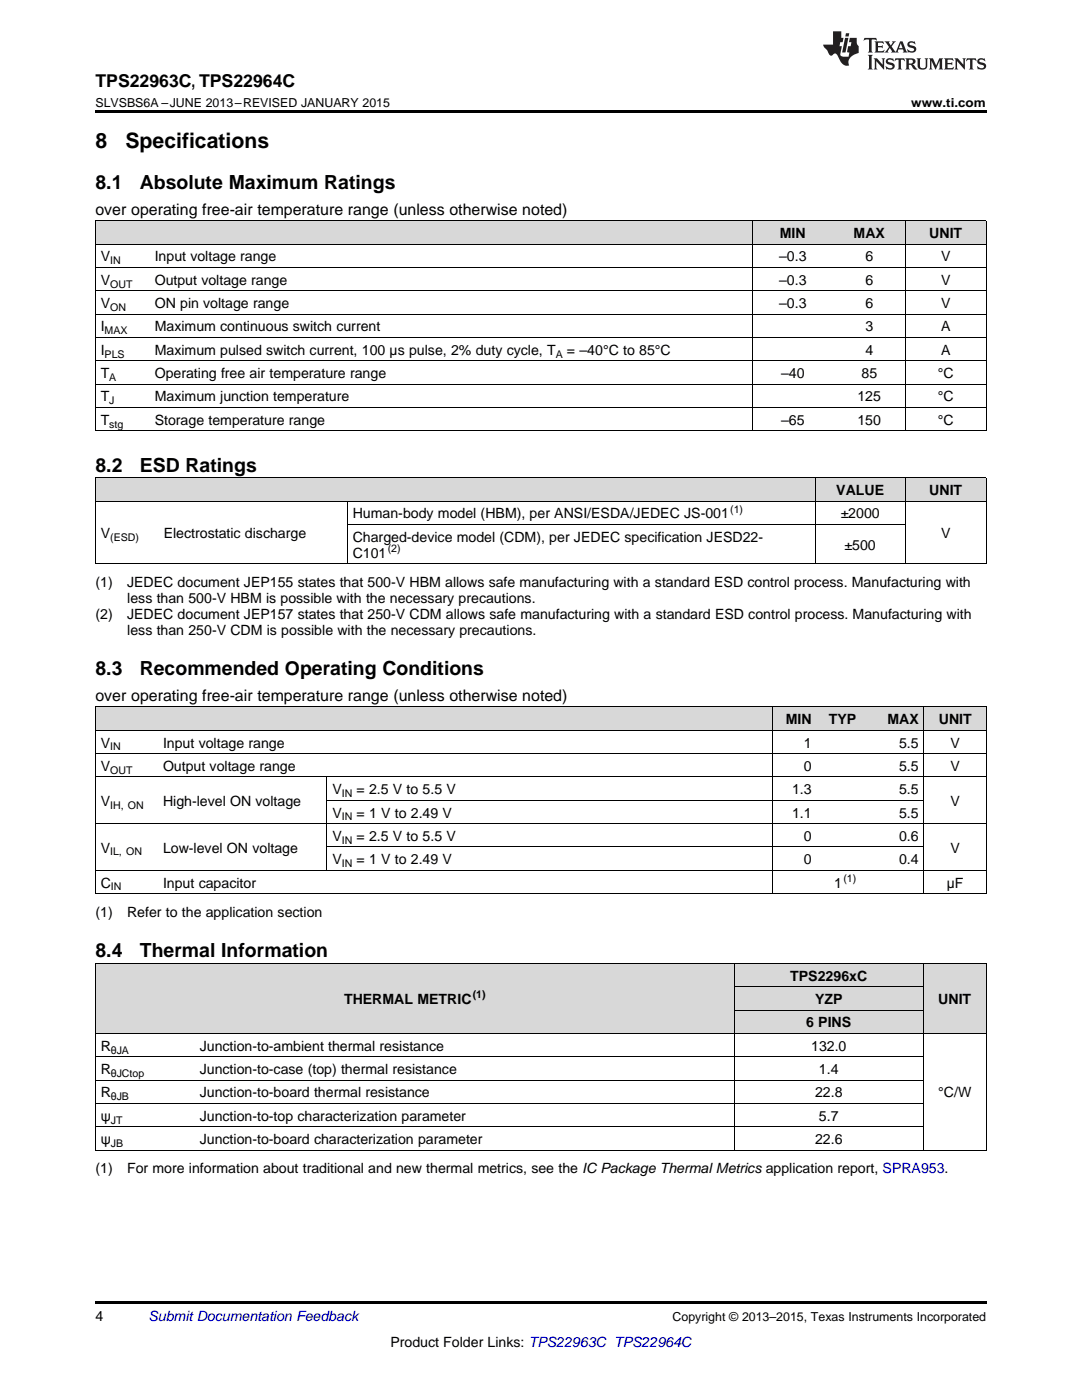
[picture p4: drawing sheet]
<svg xmlns="http://www.w3.org/2000/svg" width="216mm" height="279mm" viewBox="0 0 216 279" stroke-linecap="round" stroke-linejoin="round" font-family="sans-serif">
<defs><g id="words">
<g font-size="4.2">
<text x="19" y="29.6">8</text>
<text x="25" y="29.6">Specifications</text>
</g>
<g font-size="3.9">
<text x="19" y="37.7">8.1</text>
<text x="27.9" y="37.7">Absolute Maximum Ratings</text>
<text x="19" y="94.1">8.2</text>
<text x="27.9" y="94.1">ESD Ratings</text>
<text x="19" y="134.7">8.3</text>
<text x="27.9" y="134.7">Recommended Operating Conditions</text>
<text x="19" y="191.1">8.4</text>
<text x="27.9" y="191.1">Thermal Information</text>
</g>
<text font-size="3.5" x="19" y="17.3">TPS22963C, TPS22964C</text>
<g font-size="3.2">
<text x="19" y="42.9">over operating free-air temperature range (unless otherwise noted)</text>
<text x="19" y="139.9">over operating free-air temperature range (unless otherwise noted)</text>
</g>
<g font-size="2.8">
<text x="155.6" y="47.5">MIN</text>
<text x="170.3" y="47.5">MAX</text>
<text x="185.4" y="47.5">UNIT</text>
<text x="20.1" y="52.2">V</text>
<text x="30.9" y="52.2">Input voltage range</text>
<text x="155.5" y="52.2">–0.3</text>
<text x="172.7" y="52.2">6</text>
<text x="187.8" y="52.2">V</text>
<text x="20.1" y="56.8">V</text>
<text x="30.9" y="56.8">Output voltage range</text>
<text x="155.5" y="56.8">–0.3</text>
<text x="172.7" y="56.8">6</text>
<text x="187.8" y="56.8">V</text>
<text x="20.1" y="61.5">V</text>
<text x="30.9" y="61.5">ON pin voltage range</text>
<text x="155.5" y="61.5">–0.3</text>
<text x="172.7" y="61.5">6</text>
<text x="187.8" y="61.5">V</text>
<text x="20.1" y="66.1">I</text>
<text x="20.1" y="70.8">I</text>
<text x="30.9" y="66.1">Maximum continuous switch current</text>
<text x="30.9" y="70.8">Maximum pulsed switch current, 100 µs pulse, 2% duty cycle, T</text>
<text x="113.1" y="70.8">= –40°C to 85°C</text>
<text x="172.7" y="66.1">3</text>
<text x="172.7" y="70.8">4</text>
<text x="187.8" y="66.1">A</text>
<text x="187.8" y="70.8">A</text>
<text x="20.1" y="75.5">T</text>
<text x="30.9" y="75.5">Operating free air temperature range</text>
<text x="155.9" y="75.5">–40</text>
<text x="171.9" y="75.5">85</text>
<text x="187.1" y="75.5">°C</text>
<text x="20.1" y="80.1">T</text>
<text x="30.9" y="80.1">Maximum junction temperature</text>
<text x="171.1" y="80.1">125</text>
<text x="187.1" y="80.1">°C</text>
<text x="20.1" y="84.8">T</text>
<text x="30.9" y="84.8">Storage temperature range</text>
<text x="155.9" y="84.8">–65</text>
<text x="171.1" y="84.8">150</text>
<text x="187.1" y="84.8">°C</text>
<text x="166.9" y="98.8">VALUE</text>
<text x="185.4" y="98.8">UNIT</text>
<text x="20.1" y="107.4">V</text>
<text x="32.7" y="107.4">Electrostatic discharge</text>
<text x="70.4" y="103.4">Human-body model (HBM), per ANSI/ESDA/JEDEC JS-001</text>
<text x="167.7" y="103.4">±2000</text>
<text x="187.8" y="107.4">V</text>
<text x="70.4" y="108.1">Charged-device model (CDM), per JEDEC specification JESD22-</text>
<text x="70.4" y="111.3">C101</text>
<text x="168.5" y="109.7">±500</text>
<text x="19" y="117.1">(1)</text>
<text x="25.4" y="117.1">JEDEC document JEP155 states that 500-V HBM allows safe manufacturing with a standard ESD control process. Manufacturing with</text>
<text x="19" y="123.5">(2)</text>
<text x="25.4" y="123.5">JEDEC document JEP157 states that 250-V CDM allows safe manufacturing with a standard ESD control process. Manufacturing with</text>
<text x="25.4" y="120.3">less than 500-V HBM is possible with the necessary precautions.</text>
<text x="25.4" y="126.6">less than 250-V CDM is possible with the necessary precautions.</text>
<text x="20.1" y="149.2">V</text>
<text x="32.5" y="149.2">Input voltage range</text>
<text x="156.8" y="144.5">MIN</text>
<text x="160.4" y="149.2">1</text>
<text x="165.4" y="144.5">TYP</text>
<text x="177.1" y="144.5">MAX</text>
<text x="179.4" y="149.2">5.5</text>
<text x="187.3" y="144.5">UNIT</text>
<text x="189.7" y="149.2">V</text>
<text x="20.1" y="153.8">V</text>
<text x="32.5" y="153.8">Output voltage range</text>
<text x="160.4" y="153.8">0</text>
<text x="179.4" y="153.8">5.5</text>
<text x="189.7" y="153.8">V</text>
<text x="20.1" y="160.8">V</text>
<text x="32.5" y="160.8">High-level ON voltage</text>
<text x="66.3" y="158.5">V</text>
<text x="71.2" y="158.5">= 2.5 V to 5.5 V</text>
<text x="158" y="158.5">1.3</text>
<text x="179.4" y="158.5">5.5</text>
<text x="189.7" y="160.8">V</text>
<text x="66.3" y="163.2">V</text>
<text x="66.3" y="167.8">V</text>
<text x="71.2" y="163.2">= 1 V to 2.49 V</text>
<text x="71.2" y="167.8">= 2.5 V to 5.5 V</text>
<text x="158" y="163.2">1.1</text>
<text x="160.4" y="167.8">0</text>
<text x="179.4" y="163.2">5.5</text>
<text x="179.4" y="167.8">0.6</text>
<text x="20.1" y="170.1">V</text>
<text x="32.5" y="170.1">Low-level ON voltage</text>
<text x="66.3" y="172.5">V</text>
<text x="71.2" y="172.5">= 1 V to 2.49 V</text>
<text x="160.4" y="172.5">0</text>
<text x="179.4" y="172.5">0.4</text>
<text x="189.7" y="170.1">V</text>
<text x="20.1" y="177.1">C</text>
<text x="32.5" y="177.1">Input capacitor</text>
<text x="166.5" y="177.1">1</text>
<text x="188.9" y="177.1">µF</text>
<text x="19" y="183">(1)</text>
<text x="25.4" y="183">Refer to the application section</text>
<text x="157.7" y="195.7">TPS2296xC</text>
<text x="68.7" y="200.4">THERMAL METRIC</text>
<text x="162.6" y="200.4">YZP</text>
<text x="187.2" y="200.4">UNIT</text>
<text x="20.1" y="209.7">R</text>
<text x="39.9" y="209.7">Junction-to-ambient thermal resistance</text>
<text x="160.9" y="205">6 PINS</text>
<text x="161.9" y="209.7">132.0</text>
<text x="20.1" y="214.3">R</text>
<text x="39.9" y="214.3">Junction-to-case (top) thermal resistance</text>
<text x="163.4" y="214.3">1.4</text>
<text x="20.1" y="219">R</text>
<text x="39.9" y="219">Junction-to-board thermal resistance</text>
<text x="162.6" y="219">22.8</text>
<text x="187.2" y="219">°C/W</text>
<text x="20.1" y="223.7">ψ</text>
<text x="39.9" y="223.7">Junction-to-top characterization parameter</text>
<text x="163.4" y="223.7">5.7</text>
<text x="20.1" y="228.3">ψ</text>
<text x="39.9" y="228.3">Junction-to-board characterization parameter</text>
<text x="162.6" y="228.3">22.6</text>
<text x="19" y="234.2">(1)</text>
<text x="25.4" y="234.2">For more information about traditional and new thermal metrics, see the IC Package Thermal Metrics application report, SPRA953.</text>
<text x="19" y="263.6">4</text>
<text x="77.9" y="268.9">Product Folder Links: TPS22963C TPS22964C</text>
</g>
<text font-size="2.8" fill="#0000c8" x="29.6" y="263.6">Submit Documentation Feedback</text>
<g font-size="2.5">
<text x="19" y="21.4">SLVSBS6A –JUNE 2013–REVISED JANUARY 2015</text>
<text x="181.8" y="21.4">www.ti.com</text>
<text x="134.2" y="263.6">Copyright © 2013–2015, Texas Instruments Incorporated</text>
</g>
<g font-size="2.1">
<text x="22" y="52.7">IN</text>
<text x="22" y="57.4">OUT</text>
<text x="22" y="62.1">ON</text>
<text x="20.9" y="66.7">MAX</text>
<text x="20.9" y="71.4">PLS</text>
<text x="110.9" y="71.4">A</text>
<text x="21.8" y="76">A</text>
<text x="21.8" y="80.7">J</text>
<text x="21.8" y="85.3">stg</text>
<text x="22" y="107.9">(ESD)</text>
<text x="145.7" y="102.3">(1)</text>
<text x="77.4" y="110.1">(2)</text>
<text x="22" y="149.8">IN</text>
<text x="22" y="154.4">OUT</text>
<text x="22" y="161.4">IH, ON</text>
<text x="68.2" y="159.1">IN</text>
<text x="68.2" y="163.7">IN</text>
<text x="22" y="170.7">IL, ON</text>
<text x="68.2" y="168.4">IN</text>
<text x="68.2" y="173">IN</text>
<text x="22.1" y="177.7">IN</text>
<text x="168.3" y="176">(1)</text>
<text x="94.3" y="199.2">(1)</text>
<text x="22.1" y="210.3">θJA</text>
<text x="22.1" y="214.9">θJCtop</text>
<text x="22.1" y="219.6">θJB</text>
<text x="22.1" y="224.2">JT</text>
<text x="22.1" y="228.9">JB</text>
</g>
</g></defs>
<g fill="#d8d8d8">
<path d="M19 192.3h19.8v14h-19.8z"/>
<path d="M38.8 192.3h107.7v14h-107.7z"/>
<path d="M146.5 201.6h37.8v4.7h-37.8z"/>
<path d="M184.3 192.3h12.5v14h-12.5z"/>
<path d="M146.5 197h37.8v4.6h-37.8z"/>
<path d="M146.5 192.3h37.8v4.7h-37.8z"/>
<path d="M19 141.1h12.5v4.7h-12.5z"/>
<path d="M31.5 141.1h33.8v4.7h-33.8z"/>
<path d="M65.3 141.1h88.9v4.7h-88.9z"/>
<path d="M154.2 141.1h8.9v4.7h-8.9z"/>
<path d="M163.1 141.1h8.8v4.7h-8.8z"/>
<path d="M171.9 141.1h12.5v4.7h-12.5z"/>
<path d="M184.4 141.1h12.4v4.7h-12.4z"/>
<path d="M19 95.4h12.6v4.6h-12.6z"/>
<path d="M31.6 95.4h37.7v4.6h-37.7z"/>
<path d="M69.3 95.4h93.4v4.6h-93.4z"/>
<path d="M162.7 95.4h18v4.6h-18z"/>
<path d="M180.7 95.4h16.1v4.6h-16.1z"/>
<path d="M19 44.1h10.8v4.7h-10.8z"/>
<path d="M29.8 44.1h27v4.7h-27z"/>
<path d="M56.8 44.1h93.3v4.7h-93.3z"/>
<path d="M150.1 44.1h16.2v4.7h-16.2z"/>
<path d="M166.3 44.1h14.4v4.7h-14.4z"/>
<path d="M180.7 44.1h16.1v4.7h-16.1z"/>
</g>
<g fill="#000">
<path d="M19 22h177.8v.5h-177.8zM19 112.5h.2zM69.2 112.5h.1zM162.6 112.5h.1zM180.6 112.5h.1zM196.7 112.5h.1zM19 178.4h.2zM65.2 178.4h.1zM154.1 178.4h.1zM184.3 178.4h.1zM196.7 178.4h.1zM19 229.6h.2z"/>
<path d="M146.4 229.6h.1zM184.1 229.6h.2zM196.7 229.6h.1zM19 259.7h177.8v.5h-177.8z"/>
</g>
<g fill="none" stroke="#000" stroke-width=".2">
<path d="M19 58h177.8M19 53.4h177.8M19 48.7h177.8M19 44.1h177.8M19.1 44.1v41.9M150.1 44.1v41.9M180.6 44.1v41.9M196.8 44.1v41.9M19 76.7h177.8M19 72h177.8M19 67.4h177.8M19 62.7h177.8"/>
<path d="M19 100h177.8M19 95.3h177.8M19 86h177.8M19 81.3h177.8M19.1 95.4v17.1M162.6 95.4v17.1M180.6 95.4v17.1M196.8 95.4v17.1M19 112.5h177.8M69.3 100v12.5M69.3 104.7h111.4M19 155.1h177.8"/>
<path d="M19 150.4h177.8M19 145.8h177.8M19 141.1h177.8M19.1 141.1v37.3M65.2 155.1v18.6M65.3 159.7h119.1M154.1 141.1v37.3M184.3 141.1v37.3M196.8 141.1v37.3M19 178.3h177.8M19 173.7h177.8M19 164.4h177.8"/>
<path d="M65.3 169h119.1M19 192.3h177.8M19.1 192.3v37.3M146.5 192.3v37.3M146.5 196.9h37.8M184.2 192.3v37.3M196.8 192.3v37.3M19 215.6h165.3M19 210.9h165.3M19 206.3h177.8M146.5 201.6h37.8M19 229.5h177.8"/>
<path d="M19 224.9h165.3M19 220.2h165.3"/>
</g>
<g fill="#231f20">
<path d="M172.5 7.6l-.1 .5 .4-.2h.6v.1v2.1l-.2 .4h.9l-.2-.4v-2.1l.1-.1h.5l.5 .2-.2-.5zM174.5 8.3l.2 .3v1.5l-.2 .4h1.8l.2-.6a1.04 1.04 0 0 1-1.3 .2v-.7h.6l.3 .2v-.6l-.3 .2h-.6v-.6l.8-.1 .4 .3-.2-.5zM176.5 8.3l.9 1.1-.9 1.1h.8l-.2-.2 .4-.7 .5 .7-.2 .2h1.5l-.2-.2 .2-.4h.9l.1 .4-.2 .2h1l-.3-.3-.7-1.9h-.5l-.9 2-.8-1 .9-1h-.8l.1 .3-.4 .5-.3-.6 .1-.2zM179.7 8.6l.4 1h-.7zM181.3 8.4a.63 .63 0 0 0-.2 .7 .63 .63 0 0 0 .6 .4l.6 .2 .1 .2a.75 .75 0 0 1-.7 .4 .75 .75 0 0 1-.6-.5l.1 .7 .1-.1a1.11 1.11 0 0 0 1.5-.6 1.13 1.13 0 0 0-1.2-.8l-.1-.4a1.04 1.04 0 0 1 1.2 .2l-.2-.5-.2 .1-.4-.2zM173.2 10.9l.2 .4v2.2l-.2 .4h1l-.3-.4v-2.2l.3-.4zM174.3 11.6l.3 .4v1.5l-.3 .4h.8l-.2-.4v-1.3l1.5 1.7v-1.9l.2-.4h-.7l.2 .4v.9l-1.1-1.3zM177 11.8a.62 .62 0 0 0-.2 .7 .62 .62 0 0 0 .6 .4l.6 .1 .1 .3a.76 .76 0 0 1-.7 .3 .76 .76 0 0 1-.7-.4l.2 .7 .1-.1a1.11 1.11 0 0 0 1.5-.6 1.13 1.13 0 0 0-1.2-.8l-.1-.4a1.04 1.04 0 0 1 1.2 .2l-.2-.6-.2 .1-.5-.1zM178.7 11.6l-.2 .6a.61 .61 0 0 1 .8-.3v1.6l-.2 .4h.9l-.2-.4v-1.6a.63 .63 0 0 1 .7 .3l-.1-.6zM180.6 11.6l.3 .4v1.5l-.3 .4h1l-.2-.2-.1-.8 .6 .2a.76 .76 0 0 0 1.2 .7l-1-1a.58 .58 0 0 0 .6-.5 .58 .58 0 0 0-.5-.6zM181.4 11.9h.1a.45 .45 0 0 1 .5 .1 .45 .45 0 0 1 .1 .5l-.8 .2zM182.9 11.6l.2 .2a2.17 2.17 0 0 0 .3 1.9 .99 .99 0 0 0 1.6-.6v-1.1l.2-.4h-.7l.2 .2a1.92 1.92 0 0 1-.2 1.8 .6 .6 0 0 1-.9-.5v-1.1l.2-.4zM185.4 11.6l.2 .4v1.5l-.2 .4h.7l-.2-.4v-1.4l.8 1.8 .8-1.8v1.4l-.2 .4h.9l-.2-.4v-1.5l.2-.4h-.8l-.6 1.5-.6-1.5zM188.4 11.6l.2 .4v1.5l-.2 .4h1.8l.1-.6a1.04 1.04 0 0 1-1.2 .1v-.6h.5l.4 .2v-.6l-.4 .2h-.5v-.7h.8l.3 .3-.1-.6zM190.5 11.6l.2 .4v1.5l-.2 .4h.7l-.2-.4v-1.3l1.5 1.7v-1.9l.2-.4h-.7l.2 .4v.9l-1.1-1.3zM192.9 11.6l-.1 .6a.61 .61 0 0 1 .7-.3l.1 1.6-.3 .4h1l-.3-.4 .1-1.6a.63 .63 0 0 1 .7 .3l-.1-.6zM195.2 11.8a.62 .62 0 0 0-.2 .7 .62 .62 0 0 0 .6 .4l.6 .1 .1 .3a.76 .76 0 0 1-.7 .3 .76 .76 0 0 1-.6-.4l.1 .7 .1-.1a1.11 1.11 0 0 0 1.6-.6 1.13 1.13 0 0 0-1.3-.8l-.1-.4a1.04 1.04 0 0 1 1.2 .2l-.1-.6-.2 .1-.5-.1z"/>
<path d="M166.2 6.3v2.6h-1.9v.4l.8 .9a.91 .91 0 0 0 1 .8 .56 .56 0 0 1 .5-.3 .56 .56 0 0 1 .5 .3l.4 .8a1.53 1.53 0 0 0 1.9 1.2 1.54 1.54 0 0 1 1-2.1l.9-.3v-1.4a1.52 1.52 0 0 1-.4-1.6h-1.3l-.2 .8h.5l-.2 .8h-.5l-.1 1v.2l.4 .1-.2 .8a1.93 1.93 0 0 1-1.6-.3l.3-1.8h-.5l.2-.8h.4l.2-.8h-.4v-1.3zM168.6 7.6l-.6 2.9h.7l.6-2.9zM168.8 6.6l-.1 .7h.6l.2-.7z"/>
</g>
<use href="#words"/>
</svg>
